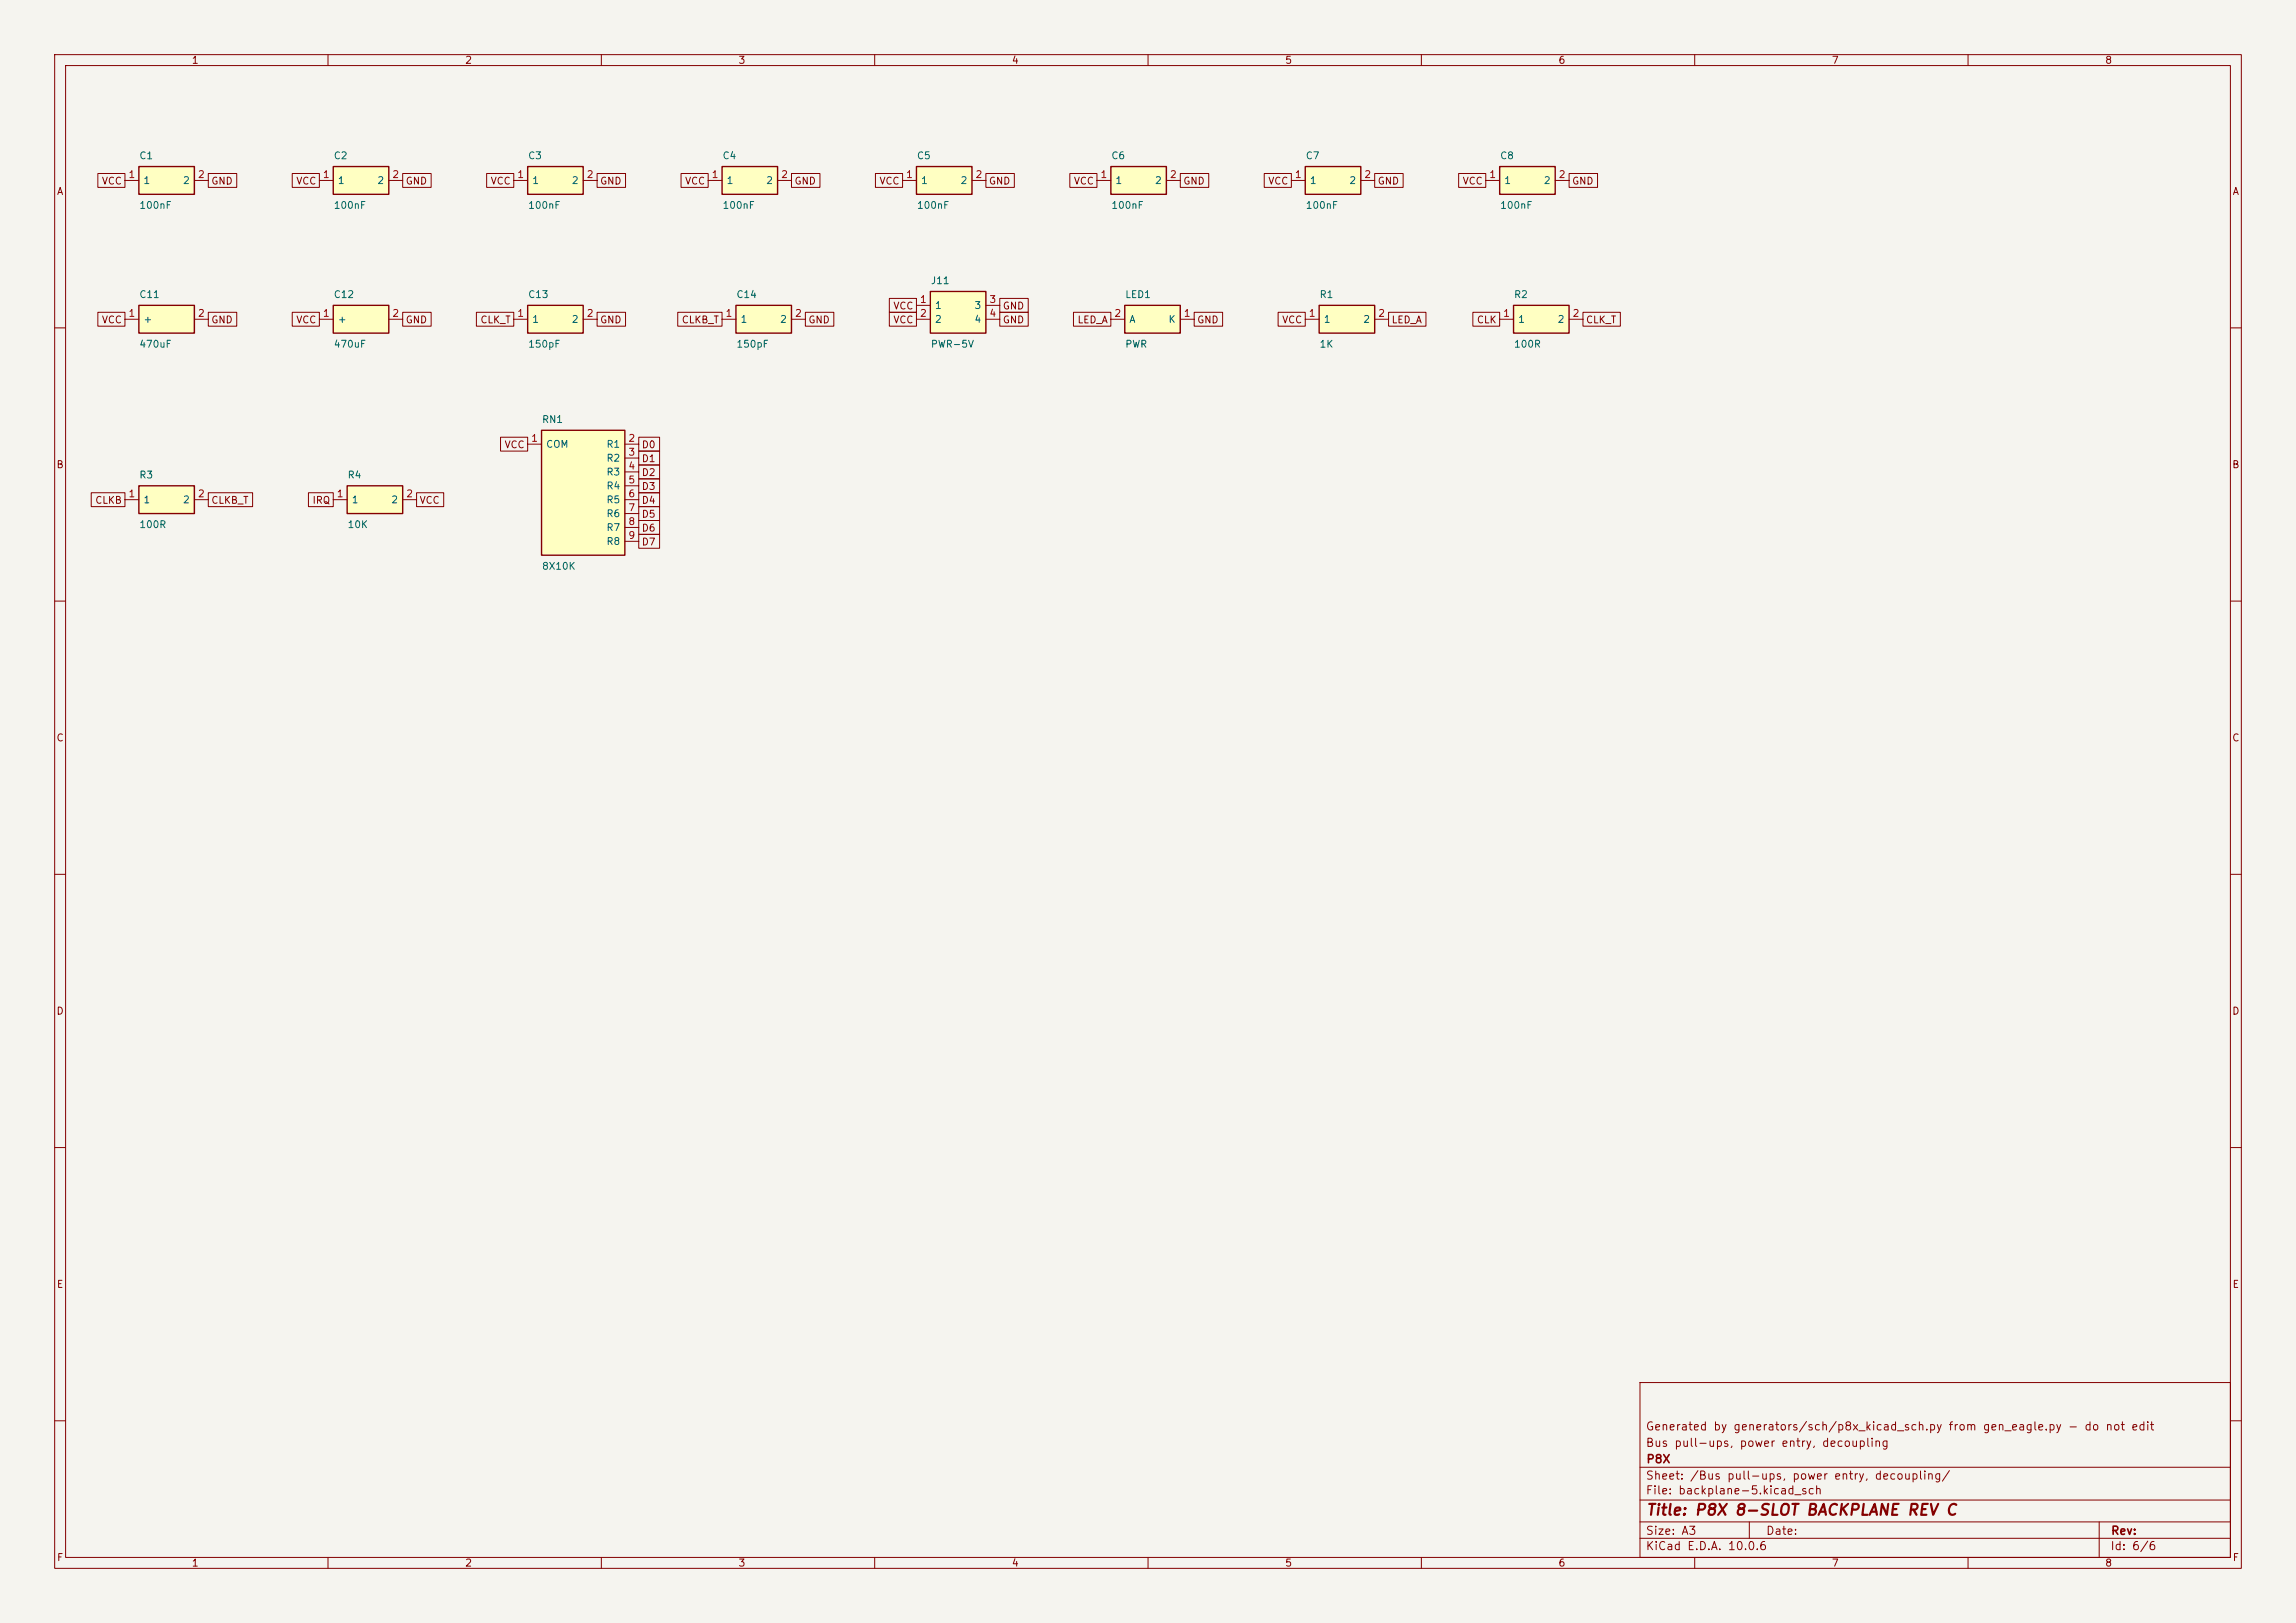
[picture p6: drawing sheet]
<svg xmlns="http://www.w3.org/2000/svg" width="420mm" height="297mm" viewBox="0 0 420 297" stroke-linecap="round" stroke-linejoin="round" font-family="sans-serif">
<defs><g id="words">
<text font-size="2" fill="#840000" x="301" y="277.8">Title: P8X 8-SLOT BACKPLANE REV C</text>
<g font-size="1.5" fill="#840000">
<text x="300.9" y="262.1">Generated by generators/sch/p8x_kicad_sch.py from gen_eagle.py - do not edit</text>
<text x="300.9" y="265.1">Bus pull-ups, power entry, decoupling</text>
<text x="301" y="268.1">P8X</text>
<text x="300.9" y="273.8">File: backplane-5.kicad_sch</text>
<text x="300.9" y="271.1">Sheet: /Bus pull-ups, power entry, decoupling/</text>
<text x="300.9" y="281.2">Size: A3</text>
<text x="322.9" y="281.2">Date:</text>
<text x="386" y="281.2">Rev:</text>
<text x="300.9" y="284">KiCad E.D.A. 10.0.6</text>
<text x="385.9" y="284">Id: 6/6</text>
</g>
<g font-size="1.3" fill="#840000">
<text x="35" y="12">1</text>
<text x="85" y="12">2</text>
<text x="135" y="12">3</text>
<text x="185" y="12">4</text>
<text x="235" y="12">5</text>
<text x="285" y="12">6</text>
<text x="335" y="12">7</text>
<text x="385" y="12">8</text>
<text x="10.3" y="36">A</text>
<text x="18.5" y="34.1">VCC</text>
<text x="38.5" y="34.1">GND</text>
<text x="54.1" y="34.1">VCC</text>
<text x="74.1" y="34.1">GND</text>
<text x="89.6" y="34.1">VCC</text>
<text x="109.7" y="34.1">GND</text>
<text x="125.2" y="34.1">VCC</text>
<text x="145.2" y="34.1">GND</text>
<text x="160.8" y="34.1">VCC</text>
<text x="180.8" y="34.1">GND</text>
<text x="196.3" y="34.1">VCC</text>
<text x="216.3" y="34.1">GND</text>
<text x="231.9" y="34.1">VCC</text>
<text x="251.9" y="34.1">GND</text>
<text x="267.4" y="34.1">VCC</text>
<text x="287.5" y="34.1">GND</text>
<text x="408.3" y="36">A</text>
<text x="18.5" y="59.5">VCC</text>
<text x="38.5" y="59.5">GND</text>
<text x="54.1" y="59.5">VCC</text>
<text x="74.1" y="59.5">GND</text>
<text x="87.8" y="59.5">CLK_T</text>
<text x="109.7" y="59.5">GND</text>
<text x="124.6" y="59.5">CLKB_T</text>
<text x="147.8" y="59.5">GND</text>
<text x="163.3" y="59.5">VCC</text>
<text x="163.3" y="56.9">VCC</text>
<text x="183.3" y="59.5">GND</text>
<text x="183.3" y="56.9">GND</text>
<text x="197" y="59.5">LED_A</text>
<text x="218.9" y="59.5">GND</text>
<text x="234.4" y="59.5">VCC</text>
<text x="254.4" y="59.5">LED_A</text>
<text x="270" y="59.5">CLK</text>
<text x="290" y="59.5">CLK_T</text>
<text x="92.2" y="82.3">VCC</text>
<text x="117.3" y="82.3">D0</text>
<text x="10.2" y="86">B</text>
<text x="117.3" y="84.9">D1</text>
<text x="117.3" y="87.4">D2</text>
<text x="117.3" y="90">D3</text>
<text x="408.2" y="86">B</text>
<text x="17.3" y="92.5">CLKB</text>
<text x="38.5" y="92.5">CLKB_T</text>
<text x="57.1" y="92.5">IRQ</text>
<text x="76.6" y="92.5">VCC</text>
<text x="117.3" y="95">D5</text>
<text x="117.3" y="92.5">D4</text>
<text x="117.3" y="97.6">D6</text>
<text x="117.3" y="100.1">D7</text>
<text x="10.2" y="136">C</text>
<text x="408.2" y="136">C</text>
<text x="10.2" y="186">D</text>
<text x="408.2" y="186">D</text>
<text x="10.3" y="236">E</text>
<text x="408.3" y="236">E</text>
<text x="10.3" y="286">F</text>
<text x="35" y="287">1</text>
<text x="85" y="287">2</text>
<text x="135" y="287">3</text>
<text x="185" y="287">4</text>
<text x="235" y="287">5</text>
<text x="285" y="287">6</text>
<text x="335" y="287">7</text>
<text x="385" y="287">8</text>
<text x="408.3" y="286">F</text>
</g>
<g font-size="1.3" fill="#006464">
<text x="25.4" y="29.4">C1</text>
<text x="60.9" y="29.4">C2</text>
<text x="96.5" y="29.4">C3</text>
<text x="132.1" y="29.4">C4</text>
<text x="167.6" y="29.4">C5</text>
<text x="203.2" y="29.4">C6</text>
<text x="238.7" y="29.4">C7</text>
<text x="274.3" y="29.4">C8</text>
<text x="26.1" y="34">1</text>
<text x="33.4" y="34">2</text>
<text x="61.7" y="34">1</text>
<text x="68.9" y="34">2</text>
<text x="97.3" y="34">1</text>
<text x="104.5" y="34">2</text>
<text x="132.8" y="34">1</text>
<text x="140" y="34">2</text>
<text x="168.4" y="34">1</text>
<text x="175.6" y="34">2</text>
<text x="203.9" y="34">1</text>
<text x="211.2" y="34">2</text>
<text x="239.5" y="34">1</text>
<text x="246.7" y="34">2</text>
<text x="275.1" y="34">1</text>
<text x="282.3" y="34">2</text>
<text x="25.4" y="38.5">100nF</text>
<text x="60.9" y="38.5">100nF</text>
<text x="96.5" y="38.5">100nF</text>
<text x="132.1" y="38.5">100nF</text>
<text x="167.6" y="38.5">100nF</text>
<text x="203.2" y="38.5">100nF</text>
<text x="238.7" y="38.5">100nF</text>
<text x="274.3" y="38.5">100nF</text>
<text x="170.2" y="52.3">J11</text>
<text x="25.4" y="54.8">C11</text>
<text x="26.1" y="59.4">+</text>
<text x="60.9" y="54.8">C12</text>
<text x="61.7" y="59.4">+</text>
<text x="96.5" y="54.8">C13</text>
<text x="97.3" y="59.4">1</text>
<text x="104.5" y="59.4">2</text>
<text x="134.6" y="54.8">C14</text>
<text x="135.4" y="59.4">1</text>
<text x="142.6" y="59.4">2</text>
<text x="170.9" y="56.8">1</text>
<text x="170.9" y="59.4">2</text>
<text x="178.1" y="56.8">3</text>
<text x="178.1" y="59.4">4</text>
<text x="205.7" y="54.8">LED1</text>
<text x="206.5" y="59.4">A</text>
<text x="213.6" y="59.4">K</text>
<text x="241.3" y="54.8">R1</text>
<text x="242" y="59.4">1</text>
<text x="249.3" y="59.4">2</text>
<text x="276.8" y="54.8">R2</text>
<text x="277.6" y="59.4">1</text>
<text x="284.8" y="59.4">2</text>
<text x="25.4" y="63.9">470uF</text>
<text x="60.9" y="63.9">470uF</text>
<text x="96.5" y="63.9">150pF</text>
<text x="134.6" y="63.9">150pF</text>
<text x="170.2" y="63.9">PWR-5V</text>
<text x="205.7" y="63.9">PWR</text>
<text x="241.3" y="63.9">1K</text>
<text x="276.8" y="63.9">100R</text>
<text x="99" y="77.7">RN1</text>
<text x="99.8" y="82.2">COM</text>
<text x="110.8" y="82.2">R1</text>
<text x="25.4" y="87.9">R3</text>
<text x="63.5" y="87.9">R4</text>
<text x="110.8" y="84.8">R2</text>
<text x="110.8" y="87.3">R3</text>
<text x="110.8" y="89.9">R4</text>
<text x="26.1" y="92.4">1</text>
<text x="33.4" y="92.4">2</text>
<text x="64.2" y="92.4">1</text>
<text x="71.5" y="92.4">2</text>
<text x="110.8" y="92.4">R5</text>
<text x="110.8" y="94.9">R6</text>
<text x="25.4" y="96.9">100R</text>
<text x="63.5" y="96.9">10K</text>
<text x="110.8" y="97.5">R7</text>
<text x="110.8" y="100">R8</text>
<text x="99" y="104.6">8X10K</text>
</g>
<g font-size="1.3" fill="#a90000">
<text x="23.4" y="32.9">1</text>
<text x="36.1" y="32.9">2</text>
<text x="59" y="32.9">1</text>
<text x="71.7" y="32.9">2</text>
<text x="94.5" y="32.9">1</text>
<text x="107.2" y="32.9">2</text>
<text x="130.1" y="32.9">1</text>
<text x="142.8" y="32.9">2</text>
<text x="165.6" y="32.9">1</text>
<text x="178.3" y="32.9">2</text>
<text x="201.2" y="32.9">1</text>
<text x="213.9" y="32.9">2</text>
<text x="236.8" y="32.9">1</text>
<text x="249.5" y="32.9">2</text>
<text x="272.3" y="32.9">1</text>
<text x="285" y="32.9">2</text>
<text x="23.4" y="58.3">1</text>
<text x="36.1" y="58.3">2</text>
<text x="59" y="58.3">1</text>
<text x="71.7" y="58.3">2</text>
<text x="94.5" y="58.3">1</text>
<text x="107.2" y="58.3">2</text>
<text x="132.6" y="58.3">1</text>
<text x="145.3" y="58.3">2</text>
<text x="168.2" y="55.7">1</text>
<text x="168.2" y="58.3">2</text>
<text x="180.9" y="55.7">3</text>
<text x="180.9" y="58.3">4</text>
<text x="203.7" y="58.3">2</text>
<text x="216.4" y="58.3">1</text>
<text x="239.3" y="58.3">1</text>
<text x="252" y="58.3">2</text>
<text x="274.9" y="58.3">1</text>
<text x="287.6" y="58.3">2</text>
<text x="97.1" y="81.1">1</text>
<text x="114.8" y="81.1">2</text>
<text x="114.8" y="83.7">3</text>
<text x="114.8" y="86.2">4</text>
<text x="114.8" y="88.8">5</text>
<text x="23.4" y="91.3">1</text>
<text x="36.1" y="91.3">2</text>
<text x="61.5" y="91.3">1</text>
<text x="74.2" y="91.3">2</text>
<text x="114.8" y="91.3">6</text>
<text x="114.8" y="93.8">7</text>
<text x="114.8" y="96.4">8</text>
<text x="114.8" y="98.9">9</text>
</g>
</g></defs>
<path d="M0 0h420v297h-420z" fill="#f5f4ef" stroke="#f5f4ef" stroke-width=".18"/>
<g fill="none" stroke="#840000" stroke-width=".18">
<path d="M10 10h400v277h-400zM12 12h396v273h-396zM60 10v2M110 10v2M160 10v2M210 10v2M260 10v2M310 10v2M360 10v2M10 60h2M408 60h2M10 110h2"/>
<path d="M408 110h2M10 160h2M408 160h2M10 210h2M408 210h2M300 253h108v32h-108zM10 260h2M300 278.5h108M300 274.5h108M300 268.5h108M320 278.5v3M384 278.5v6.5"/>
<path d="M408 260h2M60 285v2M110 285v2M160 285v2M210 285v2M260 285v2M300 281.5h108M310 285v2M360 285v2"/>
</g>
<path d="M170.2 53.3h10.1v7.7h-10.1z" fill="#ffffc2"/>
<path d="M170.2 53.3h10.1v7.7h-10.1z" fill="none" stroke="#840000" stroke-width=".25"/>
<path d="M167.6 55.9h2.6M167.6 58.4h2.6M180.3 55.9h2.6M180.3 58.4h2.6" fill="none" stroke="#840000" stroke-width=".18"/>
<path d="M99.1 78.7h15.2v22.9h-15.2z" fill="#ffffc2"/>
<path d="M99.1 78.7h15.2v22.9h-15.2z" fill="none" stroke="#840000" stroke-width=".25"/>
<path d="M96.5 81.3h2.6M114.3 81.3h2.5M114.3 83.8h2.5M114.3 86.4h2.5M114.3 88.9h2.5M114.3 91.4h2.5M114.3 94h2.5M114.3 96.5h2.5M114.3 99.1h2.5" fill="none" stroke="#840000" stroke-width=".18"/>
<path d="M63.5 88.9h10.2v5.1h-10.2z" fill="#ffffc2"/>
<path d="M63.5 88.9h10.2v5.1h-10.2z" fill="none" stroke="#840000" stroke-width=".25"/>
<path d="M61 91.4h2.5M73.7 91.4h2.5" fill="none" stroke="#840000" stroke-width=".18"/>
<path d="M25.4 88.9h10.2v5.1h-10.2z" fill="#ffffc2"/>
<path d="M25.4 88.9h10.2v5.1h-10.2z" fill="none" stroke="#840000" stroke-width=".25"/>
<path d="M22.9 91.4h2.5M35.6 91.4h2.5" fill="none" stroke="#840000" stroke-width=".18"/>
<path d="M203.2 30.5h10.2v5.1h-10.2z" fill="#ffffc2"/>
<path d="M203.2 30.5h10.2v5.1h-10.2z" fill="none" stroke="#840000" stroke-width=".25"/>
<path d="M200.7 33h2.5M213.4 33h2.5" fill="none" stroke="#840000" stroke-width=".18"/>
<path d="M61 55.9h10.1v5.1h-10.1z" fill="#ffffc2"/>
<path d="M61 55.9h10.1v5.1h-10.1z" fill="none" stroke="#840000" stroke-width=".25"/>
<path d="M58.4 58.4h2.6M71.1 58.4h2.6" fill="none" stroke="#840000" stroke-width=".18"/>
<path d="M205.7 55.9h10.2v5.1h-10.2z" fill="#ffffc2"/>
<path d="M205.7 55.9h10.2v5.1h-10.2z" fill="none" stroke="#840000" stroke-width=".25"/>
<path d="M203.2 58.4h2.5M215.9 58.4h2.5" fill="none" stroke="#840000" stroke-width=".18"/>
<path d="M61 30.5h10.1v5.1h-10.1z" fill="#ffffc2"/>
<path d="M61 30.5h10.1v5.1h-10.1z" fill="none" stroke="#840000" stroke-width=".25"/>
<path d="M58.4 33h2.6M71.1 33h2.6" fill="none" stroke="#840000" stroke-width=".18"/>
<path d="M134.6 55.9h10.2v5.1h-10.2z" fill="#ffffc2"/>
<path d="M134.6 55.9h10.2v5.1h-10.2z" fill="none" stroke="#840000" stroke-width=".25"/>
<path d="M132.1 58.4h2.5M144.8 58.4h2.5" fill="none" stroke="#840000" stroke-width=".18"/>
<path d="M132.1 30.5h10.1v5.1h-10.1z" fill="#ffffc2"/>
<path d="M132.1 30.5h10.1v5.1h-10.1z" fill="none" stroke="#840000" stroke-width=".25"/>
<path d="M129.5 33h2.6M142.2 33h2.6" fill="none" stroke="#840000" stroke-width=".18"/>
<path d="M96.5 55.9h10.2v5.1h-10.2z" fill="#ffffc2"/>
<path d="M96.5 55.9h10.2v5.1h-10.2z" fill="none" stroke="#840000" stroke-width=".25"/>
<path d="M94 58.4h2.5M106.7 58.4h2.5" fill="none" stroke="#840000" stroke-width=".18"/>
<path d="M274.3 30.5h10.2v5.1h-10.2z" fill="#ffffc2"/>
<path d="M274.3 30.5h10.2v5.1h-10.2z" fill="none" stroke="#840000" stroke-width=".25"/>
<path d="M271.8 33h2.5M284.5 33h2.5" fill="none" stroke="#840000" stroke-width=".18"/>
<path d="M96.5 30.5h10.2v5.1h-10.2z" fill="#ffffc2"/>
<path d="M96.5 30.5h10.2v5.1h-10.2z" fill="none" stroke="#840000" stroke-width=".25"/>
<path d="M94 33h2.5M106.7 33h2.5" fill="none" stroke="#840000" stroke-width=".18"/>
<path d="M276.9 55.9h10.1v5.1h-10.1z" fill="#ffffc2"/>
<path d="M276.9 55.9h10.1v5.1h-10.1z" fill="none" stroke="#840000" stroke-width=".25"/>
<path d="M274.3 58.4h2.6M287 58.4h2.6" fill="none" stroke="#840000" stroke-width=".18"/>
<path d="M25.4 55.9h10.2v5.1h-10.2z" fill="#ffffc2"/>
<path d="M25.4 55.9h10.2v5.1h-10.2z" fill="none" stroke="#840000" stroke-width=".25"/>
<path d="M22.9 58.4h2.5M35.6 58.4h2.5" fill="none" stroke="#840000" stroke-width=".18"/>
<path d="M25.4 30.5h10.2v5.1h-10.2z" fill="#ffffc2"/>
<path d="M25.4 30.5h10.2v5.1h-10.2z" fill="none" stroke="#840000" stroke-width=".25"/>
<path d="M22.9 33h2.5M35.6 33h2.5" fill="none" stroke="#840000" stroke-width=".18"/>
<path d="M241.3 55.9h10.2v5.1h-10.2z" fill="#ffffc2"/>
<path d="M241.3 55.9h10.2v5.1h-10.2z" fill="none" stroke="#840000" stroke-width=".25"/>
<path d="M238.8 58.4h2.5M251.5 58.4h2.5" fill="none" stroke="#840000" stroke-width=".18"/>
<path d="M167.6 30.5h10.2v5.1h-10.2z" fill="#ffffc2"/>
<path d="M167.6 30.5h10.2v5.1h-10.2z" fill="none" stroke="#840000" stroke-width=".25"/>
<path d="M165.1 33h2.5M177.8 33h2.5" fill="none" stroke="#840000" stroke-width=".18"/>
<path d="M238.8 30.5h10.1v5.1h-10.1z" fill="#ffffc2"/>
<path d="M238.8 30.5h10.1v5.1h-10.1z" fill="none" stroke="#840000" stroke-width=".25"/>
<g fill="none" stroke="#840000" stroke-width=".18">
<path d="M17.9 31.7h5v2.6h-5zM38.1 31.7h5.2v2.6h-5.2zM53.5 31.7h4.9v2.6h-4.9zM73.7 31.7h5.2v2.6h-5.2zM89 31.7h5v2.6h-5zM109.2 31.7h5.2v2.6h-5.2zM124.6 31.7h4.9v2.6h-4.9zM144.8 31.7h5.2v2.6h-5.2zM160.1 31.7h5v2.6h-5zM180.3 31.7h5.2v2.6h-5.2zM195.7 31.7h5v2.6h-5zM215.9 31.7h5.2v2.6h-5.2z"/>
<path d="M231.3 31.7h4.9v2.6h-4.9zM236.2 33h2.6M248.9 33h2.6M251.5 31.7h5.2v2.6h-5.2zM266.8 31.7h5v2.6h-5zM287 31.7h5.2v2.6h-5.2zM17.9 57.1h5v2.6h-5zM38.1 57.1h5.2v2.6h-5.2zM53.5 57.1h4.9v2.6h-4.9zM73.7 57.1h5.2v2.6h-5.2zM87.1 57.1h6.9v2.6h-6.9zM109.2 57.1h5.2v2.6h-5.2z"/>
<path d="M124 57.1h8.1v2.6h-8.1zM147.3 57.1h5.2v2.6h-5.2zM162.7 57.1h4.9v2.6h-4.9zM162.7 54.6h4.9v2.6h-4.9zM182.9 57.1h5.2v2.6h-5.2zM182.9 54.6h5.2v2.6h-5.2zM196.4 57.1h6.8v2.6h-6.8zM218.4 57.1h5.2v2.6h-5.2zM233.8 57.1h5v2.6h-5zM254 57.1h6.8v2.6h-6.8zM269.4 57.1h4.9v2.6h-4.9zM289.6 57.1h6.8v2.6h-6.8z"/>
<path d="M16.7 90.2h6.2v2.5h-6.2zM38.1 90.2h8.1v2.5h-8.1zM56.4 90.2h4.6v2.5h-4.6zM76.2 90.2h5v2.5h-5zM91.6 80h4.9v2.6h-4.9zM116.8 80h3.9v2.6h-3.9zM116.8 92.7h3.9v2.6h-3.9zM116.8 95.2h3.9v2.6h-3.9zM116.8 97.8h3.9v2.5h-3.9zM116.8 82.5h3.9v2.6h-3.9zM116.8 85.1h3.9v2.5h-3.9zM116.8 87.6h3.9v2.6h-3.9z"/>
<path d="M116.8 90.2h3.9v2.5h-3.9z"/>
</g>
<use href="#words"/>
</svg>
